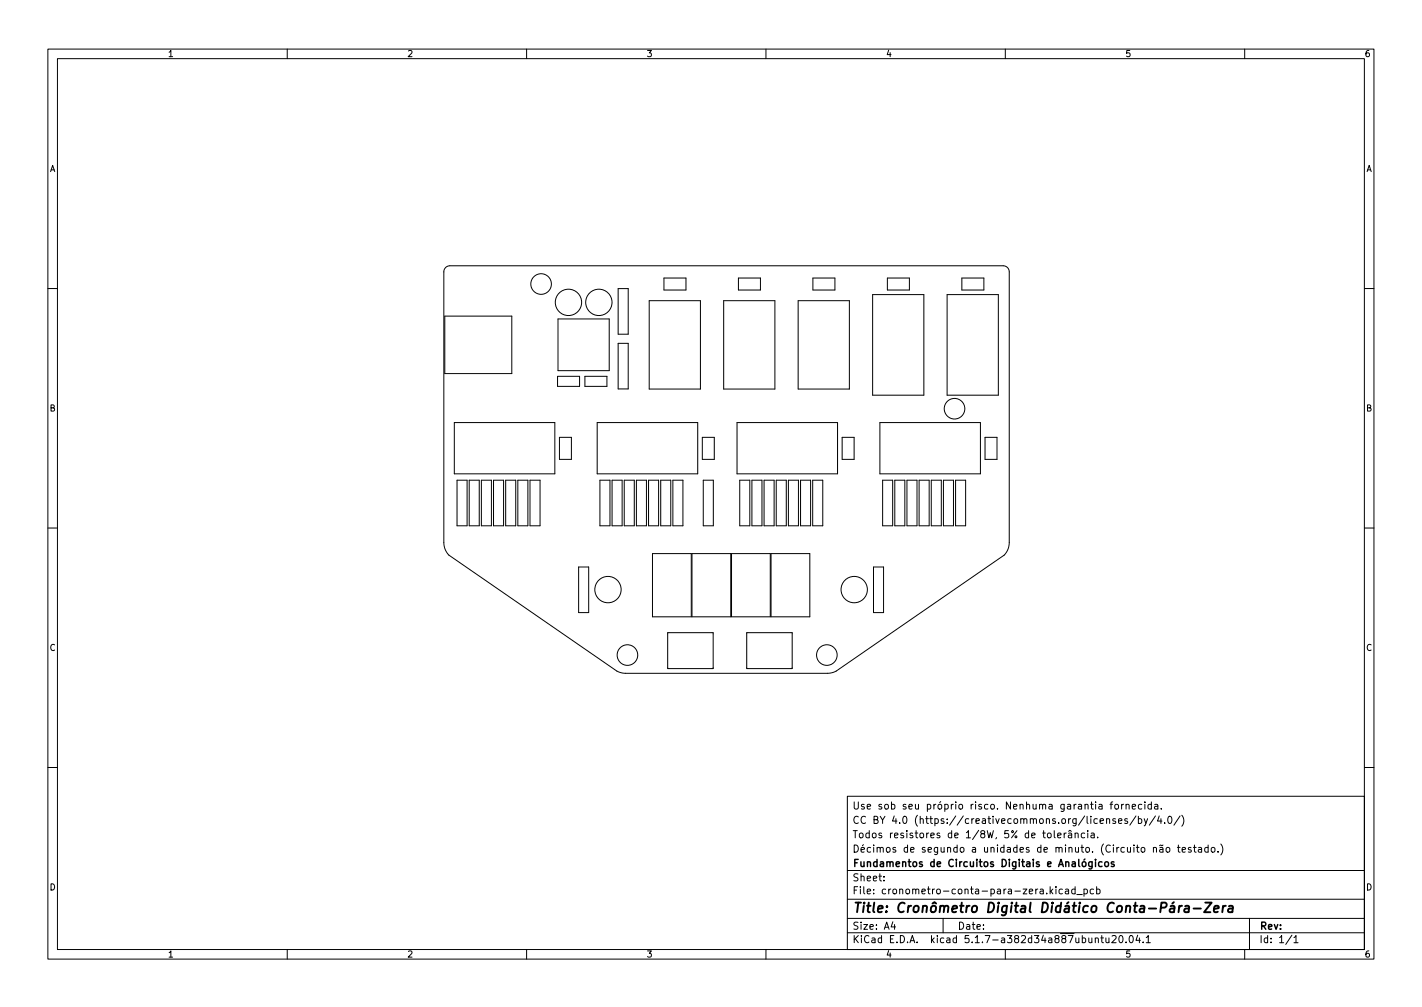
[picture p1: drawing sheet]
<svg xmlns="http://www.w3.org/2000/svg" width="297mm" height="210mm" viewBox="0 0 297 210" stroke-linecap="round" stroke-linejoin="round" font-family="sans-serif">
<defs><g id="words">
<text font-size="2.8" x="178" y="190.6">Title: Cronômetro Digital Didático Conta-Pára-Zera</text>
<g font-size="2.1">
<text x="178" y="172">CC BY 4.0 (https://creativecommons.org/licenses/by/4.0/)</text>
<text x="178" y="169">Use sob seu próprio risco. Nenhuma garantia fornecida.</text>
<text x="178" y="178">Décimos de segundo a unidades de minuto. (Circuito não testado.)</text>
<text x="178" y="175">Todos resistores de 1/8W, 5% de tolerância.</text>
<text x="178" y="184">Sheet:</text>
<text x="178" y="181">Fundamentos de Circuitos Digitais e Analógicos</text>
<text x="178" y="186.7">File: cronometro-conta-para-zera.kicad_pcb</text>
<text x="178" y="196.9">KiCad E.D.A. kicad 5.1.7-a382d34a887ubuntu20.04.1</text>
<text x="178" y="194.1">Size: A4</text>
<text x="200" y="194.1">Date:</text>
<text x="263" y="194.1">Rev:</text>
<text x="263" y="196.9">Id: 1/1</text>
</g>
<g font-size="1.8">
<text x="35" y="11.9">1</text>
<text x="85" y="11.9">2</text>
<text x="135" y="11.9">3</text>
<text x="185" y="11.9">4</text>
<text x="235" y="11.9">5</text>
<text x="285" y="11.9">6</text>
<text x="10.3" y="35.9">A</text>
<text x="285.3" y="35.9">A</text>
<text x="10.3" y="85.9">B</text>
<text x="285.3" y="85.9">B</text>
<text x="10.3" y="135.9">C</text>
<text x="285.3" y="135.9">C</text>
<text x="10.3" y="185.9">D</text>
<text x="285.3" y="185.9">D</text>
<text x="35" y="199.9">1</text>
<text x="85" y="199.9">2</text>
<text x="135" y="199.9">3</text>
<text x="185" y="199.9">4</text>
<text x="235" y="199.9">5</text>
<text x="285" y="199.9">6</text>
</g>
</g></defs>
<g fill="none" stroke="#000" stroke-width=".21">
<path d="M10 10.2h277v190.1h-277zM12 12.2h273v186.1h-273zM60 10.2v2M110 10.2v2M160 10.2v2M210 10.2v2M260 10.2v2M93.1 55.9l.9-.4h115.5a1.27 1.27 0 0 1 1.3 1.3v56.5a3.8 3.8 0 0 1-1 2.6l-35.1 24.2-.9 .4-1 .1h-42.1l-.9-.1-1-.4-35-24.2a3.8 3.8 0 0 1-1.1-2.6v-56.5zM138.7 58.1h4.6v2.5h-4.6zM154.2 58.1h4.6v2.5h-4.6zM169.8 58.1h4.6v2.5h-4.6zM185.4 58.1h4.6v2.5h-4.6z"/>
<path d="M200.9 58.1h4.6v2.5h-4.6zM10 60.2h2M92.9 66h14v12h-14zM116.5 78.6h4.6v2.1h-4.6zM116.6 66.6h10.7v10.8h-10.7zM122.2 78.6h4.6v2.1h-4.6zM129.1 60.3h2.1v9.5h-2.1zM129.1 71.7h2.1v9.5h-2.1zM135.6 62.8h10.7v18.4h-10.7zM151.2 62.8h10.7v18.4h-10.7zM166.7 62.8h10.7v18.4h-10.7zM182.3 61.5h10.7v21h-10.7z"/>
<path d="M197.8 61.5h10.7v21h-10.7zM285 60.2h2M94.9 88.2h21v10.7h-21zM116.9 91.3h2.5v4.6h-2.5zM124.7 88.2h21v10.7h-21zM146.7 91.3h2.5v4.6h-2.5zM154 88.2h21v10.7h-21zM175.9 91.3h2.5v4.6h-2.5zM183.8 88.2h21v10.7h-21zM205.8 91.3h2.5v4.6h-2.5zM10 110.2h2M95.5 100.3h2.1v9.5h-2.1z"/>
<path d="M98 100.3h2.1v9.5h-2.1zM100.5 100.3h2.2v9.5h-2.2zM103.1 100.3h2.1v9.5h-2.1zM105.6 100.3h2.1v9.5h-2.1zM108.2 100.3h2.1v9.5h-2.1zM110.7 100.3h2.1v9.5h-2.1zM120.9 118.4h2.1v9.5h-2.1zM125.3 100.3h2.1v9.5h-2.1zM127.9 100.3h2.1v9.5h-2.1zM130.4 100.3h2.1v9.5h-2.1zM132.9 100.3h2.1v9.5h-2.1zM135.5 100.3h2.1v9.5h-2.1z"/>
<path d="M136.3 115.6h8.1v13.2h-8.1zM138 100.3h2.1v9.5h-2.1zM140.6 100.3h2.1v9.5h-2.1zM144.5 115.6h8.1v13.2h-8.1zM146.9 100.3h2.1v9.5h-2.1zM152.8 115.6h8.1v13.2h-8.1zM154.5 100.3h2.1v9.5h-2.1zM157.1 100.3h2.1v9.5h-2.1zM159.6 100.3h2.1v9.5h-2.1zM161.1 115.6h8.1v13.2h-8.1zM162.1 100.3h2.1v9.5h-2.1zM164.7 100.3h2.1v9.5h-2.1z"/>
<path d="M167.2 100.3h2.1v9.5h-2.1zM169.8 100.3h2.1v9.5h-2.1zM182.5 118.4h2.1v9.5h-2.1zM184.4 100.3h2.1v9.5h-2.1zM186.9 100.3h2.1v9.5h-2.1zM189.4 100.3h2.2v9.5h-2.2zM192 100.3h2.1v9.5h-2.1zM194.5 100.3h2.1v9.5h-2.1zM197.1 100.3h2.1v9.5h-2.1zM199.6 100.3h2.1v9.5h-2.1zM285 110.2h2M139.5 132.1h9.5v7.5h-9.5z"/>
<path d="M156 132.1h9.5v7.5h-9.5zM10 160.2h2M177 166.3h108v32h-108zM220.2 173.4v1.3l.2 .2M220.9 174.4l.7-.1v-.3l-.5-.1-.2 .2 .1 .8h.6M222.3 173.9v1M222.7 173.9l-.4 .3M223.2 174h.6l.1 .9M223.2 173.6l.3-.2 .3 .2M223.9 174.3l-.5 .1-.3 .2 .3 .3h.5M224.6 174.1l.2-.2 .3 .1 .1 .9M224.6 173.9v1"/>
<path d="M226.6 174l-.5-.1-.2 .3 .1 .7h.6M227.2 173.4v.2M227.2 173.9v1M227.9 174h.6l.1 .9M228.6 174.3l-.5 .1-.2 .2 .2 .3h.5M229.3 174.8v.1M231.1 171.1l.3-.2 .3 .1 .1 .9M231.9 167.9h.5M232.4 167.4l-.3 .2v1.3M232.9 168.1l.2-.2 .5 .2v.5l-.1 .3h-.4l-.2-.1zM233 171l-.4-.1-.2 .2 .1 .3 .5 .1v.4h-.6M233.6 171.4l.8-.1-.1-.3-.4-.1-.3 .2 .1 .8h.6"/>
<path d="M234.3 167.9v1M234.7 167.9l-.4 .3M235.2 168.1l.2-.2 .4 .1 .1 .9M235.2 167.9v1M235.5 171l-.4-.1-.2 .2 .1 .3 .5 .1v.4h-.6M236.5 168.4l.7-.1-.1-.3-.4-.1-.2 .2 .1 .8h.5M237.3 170.4l-1.3 1.9M237.8 171l.4-.1 .3 .3-.1 .7h-.6M237.8 170.4v1.5M238.5 168l-.4-.1-.3 .3 .1 .7h.6M239 170.9l.4 1M239.1 167.4v.2"/>
<path d="M239.1 167.9v1M239.7 170.9l-.5 1.4-.2 .1M240.5 168l-.4-.1-.3 .3 .1 .7h.6M240.5 167.4v1.5M240.9 177.1l.2-.2 .4 .1 .1 .9M240.9 176.9v1M241.2 168h.6l.1 .9M241.4 170.4l-1.3 1.9M241.9 168.3l-.5 .1-.3 .2 .3 .3h.5M242.1 170.4l-.3 1h.9M242.3 177h.6v.9M242.5 170.9v1"/>
<path d="M242.6 168.8v.1M242.9 177.3l-.5 .1-.2 .2 .2 .3h.5M242.9 176.4l-.7 .2M243.3 171.8v.1M243.7 177l.4-.1 .3 .3v.4l-.3 .3h-.4l-.1-.3zM244.1 170.6l.2-.2a.8 .8 0 0 1 .5 .8 .8 .8 0 0 1-.5 .7l-.2-.1-.2-.4zM245.9 176.9h.6M246.1 176.4v1.3l.4 .2M246.5 170.4l-1.3 1.9M246.9 170.2a1.72 1.72 0 0 1 0 2.3M246.9 177.4l.7-.1v-.3l-.5-.1-.2 .2 .1 .8h.6M248.8 177l-.4-.1-.2 .2 .1 .3 .5 .1v.4h-.6"/>
<path d="M249.3 176.9h.6M249.5 176.4v1.3l.4 .2M250.4 177h.5l.1 .9M251 177.3l-.5 .1-.2 .2 .2 .3h.5M252.4 177l-.5-.1-.3 .3 .2 .7h.6M252.4 176.4v1.5M253.1 177l.4-.1 .3 .3v.4l-.3 .3h-.4l-.1-.3zM254.4 177.8v.1M255 176.2a1.72 1.72 0 0 1 0 2.3M285 160.2h2M60 198.3v2M110 198.3v2"/>
<path d="M160 198.3v2M177 194.8h108M177 191.8h108M177 187.8h108M177 181.8h108M184.6 183.8v.1M184.6 183v.1M186.5 192.5l-.4 1h1M186.9 193v1M197 191.8v3M210 198.3v2M219.4 185.1v1.5"/>
<path d="M219.5 186.1l.4 .5M219.9 185.6l-.5 .6M220.6 185.1v.2M220.6 185.6v1M221.9 185.7l-.4-.1-.3 .3 .2 .7h.5M222.6 185.7h.5l.1 .9M223.2 186l-.5 .1-.2 .2 .2 .3h.5M224.6 185.7l-.5-.1-.2 .3 .1 .7h.6M224.6 185.1v1.5M224.9 186.8h1.2M226.4 185.7l.5-.1 .2 .3-.1 .7h-.6M226.4 185.6v1.5"/>
<path d="M228.4 185.7l-.4-.1-.3 .3 .2 .7h.5M228.8 196l.2-.2 .4 .1v.9M228.8 195.8v1M229.1 185.7l.4-.1 .3 .3-.2 .7h-.5M229.1 185.1v1.5M229.9 195.8h.6M230.1 195.3v1.3l.4 .2M231 195.8l.1 1h.3l.2-.1M231.6 195.8v1M232.3 195.5l.6-.2 .2 .5-.9 1h.9M233.9 195.4l.2-.1a.8 .8 0 0 1 .5 .8 .8 .8 0 0 1-.5 .7 1 1 0 0 1-.2-1.4zM235.2 196.7v.1"/>
<path d="M236.1 195.4l.1-.1a.8 .8 0 0 1 .5 .8 .8 .8 0 0 1-.5 .7 1 1 0 0 1-.1-1.4zM237.6 195.3l-.3 1h.9M238 195.8v1M238.8 196.7v.1M239.4 195.8l.5-.5v1.5M239.4 196.8h.9M260 198.3v2M261 191.8v6.5M269.9 195.3l-1.3 1.9M270.3 195.8l.4-.5v1.5M270.3 196.8h.8"/>
<circle cx="113" cy="59.3" r="2.15"/>
<circle cx="118.7" cy="63.1" r="2.75"/>
<circle cx="125.1" cy="63.1" r="2.75"/>
<circle cx="199.4" cy="85.3" r="2.15"/>
<circle cx="127" cy="123.1" r="2.75"/>
<circle cx="131.1" cy="136.8" r="2.15"/>
<circle cx="172.7" cy="136.8" r="2.15"/>
<circle cx="178.4" cy="123.1" r="2.75"/>
</g>
<path d="M246.3 189.1l-.1 1.4M246.9 189.1l-.4 .1-.2 .3M247.6 189.2h.7v1.3M248.4 189.6l-.7 .1a.4 .4 0 0 0-.3 .3 .4 .4 0 0 0 .2 .5l.7-.1M249.3 189.7h1.5M251.8 188.5h1.3l-1.6 2h1.3M253.6 189.8l1-.2-.1-.4h-.7l-.3 1 .3 .3 .6-.1M255.5 189.1l-.2 1.4M256.1 189.1l-.4 .1-.3 .3M256.7 189.2h.8l-.1 1.3M257.5 189.6l-.7 .1a.4 .4 0 0 0-.3 .3 .4 .4 0 0 0 .3 .5l.6-.1" fill="none" stroke="#000" stroke-width=".4"/>
<path d="M228.1 179.9v1.2l-.3 .3h-.3M228.8 179.4v.2M228.8 179.9v1M226.1 180.1l.2-.2 .5 .2v.5l-.1 .3h-.4l-.2-.1zM228.1 180l-.4-.1-.3 .3 .2 .7h.5M230.2 180l-.4-.1-.3 .3 .1 .7h.6M230.8 180.1l.3-.2 .4 .2 .1 .5-.2 .3h-.3l-.3-.1zM232.7 180l-.4-.1-.2 .2 .1 .3 .5 .1v.4h-.6" fill="none" stroke="#000" stroke-width=".3"/>
<use href="#words"/>
</svg>
